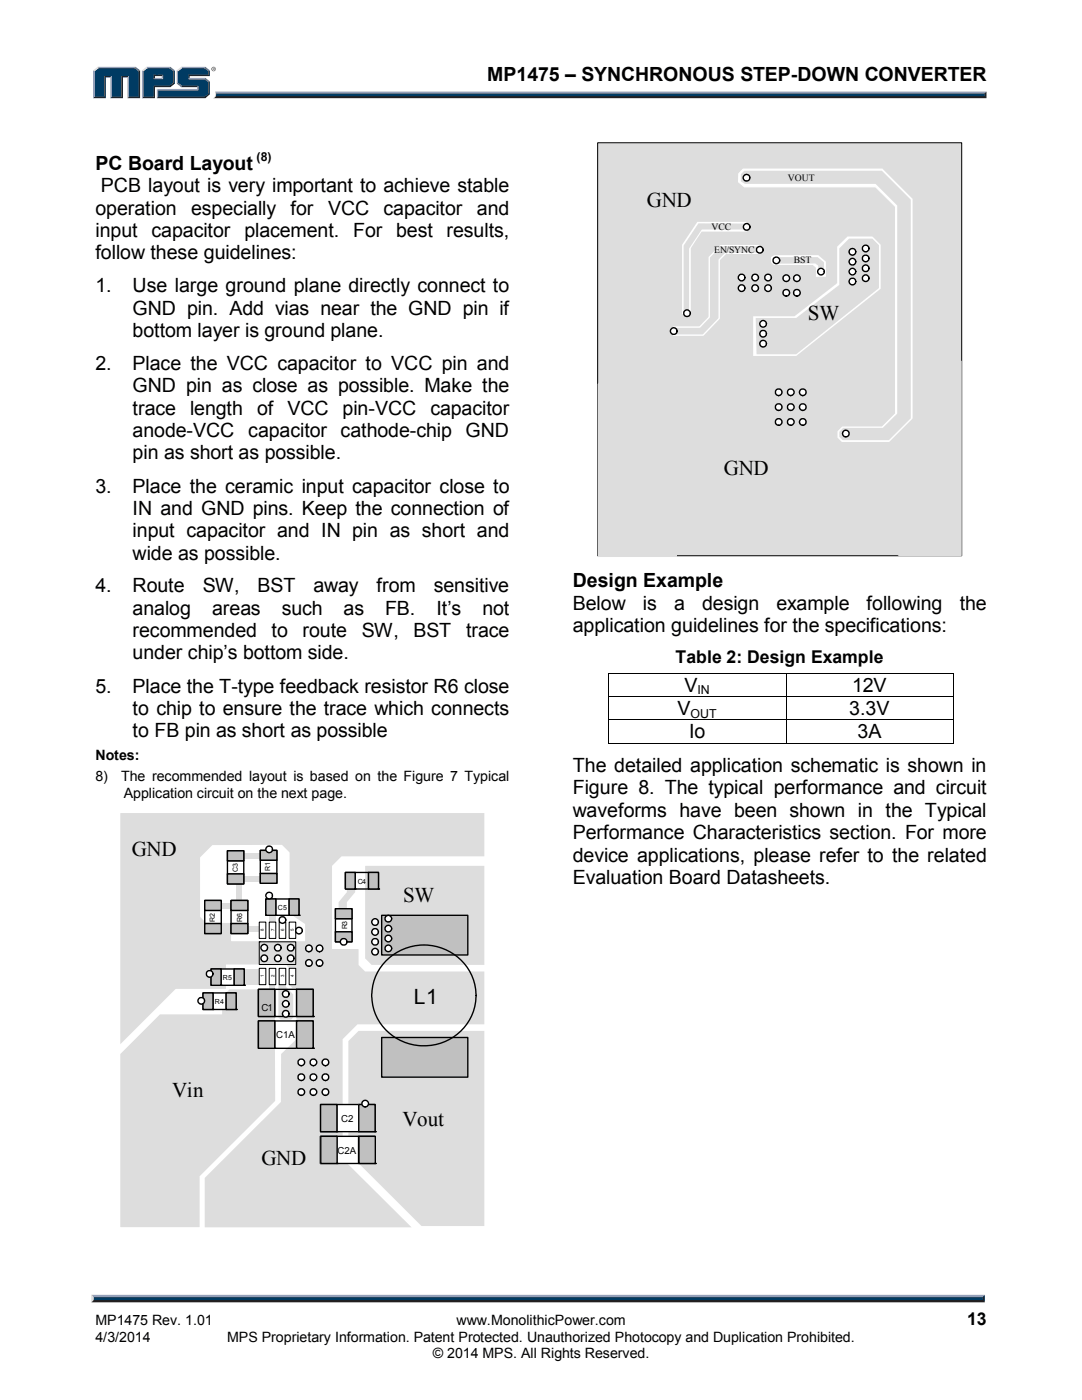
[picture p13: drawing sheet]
<svg xmlns="http://www.w3.org/2000/svg" width="216mm" height="279mm" viewBox="0 0 216 279" stroke-linecap="round" stroke-linejoin="round" font-family="sans-serif">
<defs><g id="words">
<g font-size="4.2">
<text x="129.1" y="41.2">GND</text>
<text x="161.2" y="63.9">SW</text>
<text x="144.4" y="94.8">GND</text>
<text x="26.3" y="170.8">GND</text>
<text x="80.5" y="180.1">SW</text>
<text x="82.5" y="200.3">L1</text>
<text x="34.3" y="218.9">Vin</text>
<text x="80.3" y="224.7">Vout</text>
<text x="52.2" y="232.5">GND</text>
</g>
<g font-size="3.9">
<text x="97.2" y="16.3">MP1475 – SYNCHRONOUS STEP-DOWN CONVERTER</text>
<text x="19" y="33.9">PC Board Layout</text>
<text x="20.2" y="38.4">PCB layout is very important to achieve stable</text>
<text x="19" y="42.8">operation</text>
<text x="19" y="47.3">input</text>
<text x="30.2" y="47.3">capacitor placement.</text>
<text x="38.1" y="42.8">especially</text>
<text x="58" y="42.8">for</text>
<text x="65.5" y="42.8">VCC</text>
<text x="70.5" y="47.3">For best results,</text>
<text x="76.5" y="42.8">capacitor</text>
<text x="95.2" y="42.8">and</text>
<text x="19" y="51.8">follow these guidelines:</text>
<text x="19" y="58.3">1.</text>
<text x="26.5" y="58.3">Use large ground plane directly connect to</text>
<text x="26.5" y="62.8">GND pin. Add vias near the GND pin if</text>
<text x="26.5" y="67.3">bottom layer is ground plane.</text>
<text x="19" y="73.8">2.</text>
<text x="26.5" y="73.8">Place the VCC capacitor to VCC pin and</text>
<text x="26.5" y="78.3">GND pin as close as possible. Make the</text>
<text x="26.5" y="82.8">trace</text>
<text x="37.9" y="82.8">length</text>
<text x="51.3" y="82.8">of VCC</text>
<text x="68.4" y="82.8">pin-VCC</text>
<text x="85.9" y="82.8">capacitor</text>
<text x="26.5" y="87.2">anode-VCC</text>
<text x="49.5" y="87.2">capacitor cathode-chip GND</text>
<text x="26.5" y="91.7">pin as short as possible.</text>
<text x="19" y="98.3">3.</text>
<text x="26.5" y="98.3">Place the ceramic input capacitor close to</text>
<text x="26.5" y="102.7">IN and GND pins. Keep the connection of</text>
<text x="26.5" y="107.2">input capacitor and IN pin as short and</text>
<text x="26.5" y="111.7">wide as possible.</text>
<text x="19" y="118.2">4.</text>
<text x="26.5" y="118.2">Route</text>
<text x="40.5" y="118.2">SW,</text>
<text x="51.4" y="118.2">BST</text>
<text x="62.6" y="118.2">away</text>
<text x="75.1" y="118.2">from</text>
<text x="86.6" y="118.2">sensitive</text>
<text x="114.3" y="117.2">Design Example</text>
<text x="26.5" y="122.7">analog</text>
<text x="42.3" y="122.7">areas</text>
<text x="56.2" y="122.7">such</text>
<text x="68.5" y="122.7">as</text>
<text x="76.8" y="122.7">FB.</text>
<text x="87.1" y="122.7">It’s</text>
<text x="96.2" y="122.7">not</text>
<text x="114.3" y="121.7">Below</text>
<text x="128.3" y="121.7">is</text>
<text x="134.5" y="121.7">a</text>
<text x="140.1" y="121.7">design</text>
<text x="154.9" y="121.7">example</text>
<text x="172.9" y="121.7">following</text>
<text x="191.5" y="121.7">the</text>
<text x="26.5" y="127.2">recommended</text>
<text x="26.5" y="131.6">under chip’s bottom side.</text>
<text x="54.2" y="127.2">to</text>
<text x="60.4" y="127.2">route</text>
<text x="72.2" y="127.2">SW,</text>
<text x="82.5" y="127.2">BST</text>
<text x="93" y="127.2">trace</text>
<text x="114.3" y="126.2">application guidelines for the specifications:</text>
<text x="19" y="138.2">5.</text>
<text x="26.5" y="142.7">to chip to ensure the trace which connects</text>
<text x="26.5" y="138.2">Place the T-type feedback resistor R6 close</text>
<text x="135.2" y="142.7">V</text>
<text x="136.6" y="138">V</text>
<text x="169.5" y="142.7">3.3V</text>
<text x="170" y="138">12V</text>
<text x="26.5" y="147.2">to FB pin as short as possible</text>
<text x="137.5" y="147.3">Io</text>
<text x="171.1" y="147.3">3A</text>
<text x="114.3" y="154.1">The detailed application schematic is shown in</text>
<text x="114.3" y="158.5">Figure 8. The typical performance and circuit</text>
<text x="114.3" y="163">waveforms have been shown in the Typical</text>
<text x="114.3" y="167.5">Performance Characteristics section. For more</text>
<text x="114.3" y="172">device applications, please refer to the related</text>
<text x="114.3" y="176.4">Evaluation Board Datasheets.</text>
</g>
<g font-size="3.5">
<text x="134.8" y="132.4">Table 2: Design Example</text>
<text x="193" y="264.5">13</text>
</g>
<g font-size="2.8">
<text x="19" y="151.6">Notes:</text>
<text x="19" y="156">8)</text>
<text x="24.2" y="156">The recommended layout is based on the Figure 7 Typical</text>
<text x="24.7" y="159.2">Application circuit on the next page.</text>
<text x="19" y="267.9">4/3/2014</text>
<text x="19" y="264.5">MP1475 Rev. 1.01</text>
<text x="45.3" y="267.9">MPS Proprietary Information. Patent Protected. Unauthorized Photocopy and Duplication Prohibited.</text>
<text x="91.1" y="264.5">www.MonolithicPower.com</text>
<text x="86.4" y="271.1">© 2014 MPS. All Rights Reserved.</text>
</g>
<g font-size="2.5">
<text x="51.2" y="32.1">(8)</text>
<text x="137.8" y="143.3">OUT</text>
<text x="139.2" y="138.6">IN</text>
</g>
<g font-size="1.9">
<text x="157.2" y="36.2">VOUT</text>
<text x="142" y="45.8">VCC</text>
<text x="142.5" y="50.5">EN/SYNC</text>
<text x="158.4" y="52.6">BST</text>
<text x="52.2" y="201.8">C1</text>
<text x="55.1" y="207.1">C1A</text>
<text x="68.1" y="224">C2</text>
<text x="67.4" y="230.3">C2A</text>
</g>
<g font-size="1.4">
<text x="47.5" y="173.9" transform="rotate(-90 47.5 173.9)">C3</text>
<text x="53.9" y="173.8" transform="rotate(-90 53.9 173.8)">R1</text>
<text x="71.4" y="176.4">C4</text>
<text x="42.9" y="184.1" transform="rotate(-90 42.9 184.1)">R2</text>
<text x="48.3" y="184.1" transform="rotate(-90 48.3 184.1)">R6</text>
<text x="55.5" y="181.7">C5</text>
<text x="69.3" y="185.5" transform="rotate(-90 69.3 185.5)">R3</text>
<text x="44.4" y="195.6">R5</text>
<text x="42.9" y="200.3">R4</text>
</g>
<g font-size=".9">
<text x="52.7" y="185.8" transform="rotate(-90 52.7 185.8)">8</text>
<text x="54.8" y="185.8" transform="rotate(-90 54.8 185.8)">7</text>
<text x="56.7" y="185.8" transform="rotate(-90 56.7 185.8)">6</text>
<text x="58.6" y="185.8" transform="rotate(-90 58.6 185.8)">5</text>
<text x="52.7" y="195.1" transform="rotate(-90 52.7 195.1)">1</text>
<text x="54.8" y="195.1" transform="rotate(-90 54.8 195.1)">2</text>
<text x="56.7" y="195.1" transform="rotate(-90 56.7 195.1)">3</text>
<text x="58.6" y="195.1" transform="rotate(-90 58.6 195.1)">4</text>
</g>
</g></defs>
<path d="M42.9 18.3h153.9l-.4 .7h-153.3z" fill="#94a0b9"/>
<path d="M43.1 19l153.3-.1 .4 .7h-154.3l.4-.3z" fill="#231f20"/>
<path d="M196.4 18.7l.4-.4v1.3l-.4-.4z" fill="#001339"/>
<path d="M43.1 18.7h153.3v.5h-153.4z" fill="#003b63"/>
<path d="M42.9 18.3l.2 .5a.79 .79 0 0 1-.6 .8l.1-.1a1.23 1.23 0 0 0 .3-1.2z" fill="#dcddde"/>
<path d="M30.7 15.8l.2-.3h1.4l.3 .3z" fill="#94a0b9"/>
<g fill="#003b63">
<path d="M18.9 14.2l.8-.6h7.2l.8 .6v5.1h-2v-4.1h-1.4v4.1h-2v-4.1h-1.5v4.1h-1.9z"/>
<path d="M28.6 14.2l.8-.6h2.2v1.3h-.9v.9h1.9v-.9h-1.3v-1.3h2.5l.8 .6v2.3l-.8 .6h-3.1v2.2h-2.1z"/>
<path d="M31.5 18h8v-.9h-3.2l-.8-.6v-2.3l.8-.6h4.5l.8 .6v.7h-4v.9h3.2l.8 .6v2.2l-.8 .7h-9.3z"/>
</g>
<path d="M36.2 13.5h4.8" fill="none" stroke="#94a0b9" stroke-width=".26"/>
<path d="M35.3 14l.9-.7 .1 .3-.8 .6z" fill="#dcddde"/>
<path d="M35.4 14v2.7" fill="none" stroke="#94a0b9" stroke-width=".27"/>
<path d="M35.3 16.7l.2-.2 .8 .6-.1 .3z" fill="#547194"/>
<path d="M36.2 17.3h3.4" fill="none" stroke="#001339" stroke-width=".26"/>
<g fill="#94a0b9">
<path d="M31.3 17.7h8v-.3l.3-.3v.9h-8z"/>
<path d="M31.3 17.7l.3 .3v1.3l-.3 .3z"/>
</g>
<path d="M37.6 14.9h4v-.7l.3-.2v1.2h-4.1v.3l-.2 .3z" fill="#001339"/>
<path d="M37.6 15.7h3.4" fill="none" stroke="#94a0b9" stroke-width=".26"/>
<path d="M41 15.5l.9 .7-.3 .2-.8-.6z" fill="#547194"/>
<g fill="#001339">
<path d="M31.3 19.6l.3-.3h9.2l.8-.7v-2.2l.3-.2v2.6l-.9 .8z"/>
<path d="M30.7 17.1h3.1l.8-.6v-2.3l.3-.2v2.7l-.9 .7h-3.1v2.2h-2.6l.3-.3h2.1z"/>
</g>
<path d="M34 13.3l.9 .7-.3 .2-.8-.6z" fill="#547194"/>
<path d="M29.2 13.5h4.8" fill="none" stroke="#94a0b9" stroke-width=".26"/>
<path d="M28.3 14l.9-.7 .2 .3-.8 .6z" fill="#dcddde"/>
<path d="M28.5 14v5.6" fill="none" stroke="#94a0b9" stroke-width=".27"/>
<path d="M32.3 15.2l.3-.3v.9l-.3-.3z" fill="#94a0b9"/>
<g fill="#001339">
<path d="M30.7 14.9h1.9l-.3 .3h-1.4v.3l-.2 .3z"/>
<path d="M27.7 14.2l.3-.2v5.6h-2.6l.3-.3h2z"/>
</g>
<path d="M27.1 13.3l.9 .7-.3 .2-.8-.6z" fill="#547194"/>
<path d="M19.5 13.5h7.6" fill="none" stroke="#94a0b9" stroke-width=".26"/>
<path d="M18.6 14l.9-.7 .2 .3-.8 .6z" fill="#dcddde"/>
<path d="M18.7 14v5.6" fill="none" stroke="#94a0b9" stroke-width=".27"/>
<path d="M20.8 15.2h1.5l-.3 .3h-.9v4.1h-2.5l.3-.3h1.9z" fill="#001339"/>
<path d="M22.1 15.2v4.4" fill="none" stroke="#94a0b9" stroke-width=".27"/>
<path d="M24.3 15.2h1.4l-.3 .3h-.9v4.1h-2.5l.3-.3h2z" fill="#001339"/>
<path d="M25.6 15.2v4.4" fill="none" stroke="#94a0b9" stroke-width=".27"/>
<path d="M41 13.3l.9 .7-.3 .2-.8-.6z" fill="#547194"/>
<g fill="#231f20">
<path d="M18.7 259.2h177.4l.4 .7h-178.3z"/>
<path d="M42.2 13.8a.45 .45 0 0 1 .9 0 .45 .45 0 0 1-.9 0zM42.3 13.8a.37 .37 0 0 0 .7 0 .37 .37 0 0 0-.7 0zM42.5 13.5l.3 .1v.4l-.2-.2-.1 .2zM42.5 13.6v.2l.2-.1z"/>
</g>
<path d="M18.3 258.4h178.2l-.4 .8h-177.4z" fill="#94a0b9"/>
<path d="M196.5 258.4v1.5l-.4-.4v-.6z" fill="#001339"/>
<path d="M18.7 258.9h177.4v.6h-177.4z" fill="#003b63"/>
<path d="M18.2 258.4l.5 .5v.5l-.5 .5z" fill="#dcddde"/>
<g fill="#ddd">
<path d="M27.3 190.9h17.8v6.5h-16.9l-.9-.5z" fill-rule="evenodd"/>
<path d="M24 162.3h72.6v8.6h-28.4l-1.9 1.9v16.6h5.2v3.2l1.4 1.3h23.7v10.5h-25.3l-2.9 3v23.9l13.7 13.6h-41.2v-9.8l15.1-15.2 .1-9.5 3.1-3.1-.1-10.1h-.8l-.6-.7v-3.2l-.6-.7-17.3-.1-1.3-1.2h-9.2v11.8l-5.3 5.3z" fill-rule="evenodd"/>
</g>
<path d="M42.4 168.7l13.9-.1 1.5 1.5v12.2l3.1 2.1v3.4h-14.8v-3.6h-5l-1.2-1.2v-11.9z" fill-rule="evenodd" fill="#fff"/>
<g fill="#ddd">
<path d="M53.7 193.3h1.2v5.5h-1.2z"/>
<path d="M46.8 170.2h7.3v1.2h-7.3z"/>
<path d="M41.5 180.1h7.3v1.2h-7.3z"/>
<path d="M46.8 184.8h5.6v1.2h-5.6z"/>
<path d="M53.8 180.4h1.2v5.6h-1.2z"/>
<path d="M47.1 193.5h5.6v3h-5.6z"/>
</g>
<g fill="#ddd">
<path d="M31.9 202.4h12.4v-3.5l1.5-1.5h7.9l1.1 1.1 .1 21.2-15.1 15v10.2h-15.8v-34.5z" fill-rule="evenodd"/>
<path d="M71.5 205.7h25.1v39h-12.5l-14.6-14.6v-22.3z" fill-rule="evenodd"/>
<path d="M55.5 193.3h1.5v3.6l1.5 1.6v4.6l-.4 .4h-2.1l-.5-.5z" fill-rule="evenodd"/>
<path d="M69.2 174.8h1.7v3.3l-1.7 1.9v3.3h-1.6v-3.3l1.6-1.9z" fill-rule="evenodd"/>
<path d="M72.9 172.8h23.7v19.8h-22.4l-1.3-1.3z" fill-rule="evenodd"/>
</g>
<path d="M51.7 184h1.3v3.3h-1.3z" fill="#fff"/>
<path d="M51.7 184h1.3v3.3h-1.3z" fill="none" stroke="#000" stroke-width=".2"/>
<path d="M53.7 184h1.3v3.3h-1.3z" fill="#fff"/>
<path d="M53.7 184h1.3v3.3h-1.3z" fill="none" stroke="#000" stroke-width=".2"/>
<path d="M55.7 184h1.3v3.3h-1.3z" fill="#fff"/>
<path d="M55.7 184h1.3v3.3h-1.3z" fill="none" stroke="#000" stroke-width=".2"/>
<path d="M57.7 184h1.3v3.3h-1.3z" fill="#fff"/>
<path d="M57.7 184h1.3v3.3h-1.3z" fill="none" stroke="#000" stroke-width=".2"/>
<path d="M51.7 193.3h1.3v3.2h-1.3z" fill="#fff"/>
<path d="M51.7 193.3h1.3v3.2h-1.3z" fill="none" stroke="#000" stroke-width=".2"/>
<path d="M53.7 193.3h1.3v3.2h-1.3z" fill="#fff"/>
<path d="M53.7 193.3h1.3v3.2h-1.3z" fill="none" stroke="#000" stroke-width=".2"/>
<path d="M55.7 193.3h1.3v3.2h-1.3z" fill="#fff"/>
<path d="M55.7 193.3h1.3v3.2h-1.3z" fill="none" stroke="#000" stroke-width=".2"/>
<path d="M57.7 193.3h1.3v3.2h-1.3z" fill="#fff"/>
<path d="M57.7 193.3h1.3v3.2h-1.3z" fill="none" stroke="#000" stroke-width=".2"/>
<path d="M42.1 193.4h6.6v3.2h-6.6z" fill="#fff"/>
<path d="M42.1 193.4h6.6v3.2h-6.6zM44.1 193.4v3.2M46.7 193.4v3.2M48.7 196.6h.1" fill="none" stroke="#000" stroke-width=".28"/>
<path d="M42.1 193.4h2v3.2h-2z" fill="#c0c0c0"/>
<path d="M42.1 193.4h2v3.2h-2zM44.1 196.6h.1" fill="none" stroke="#000" stroke-width=".28"/>
<path d="M46.7 193.4h2v3.2h-2z" fill="#c0c0c0"/>
<path d="M46.7 193.4h2v3.2h-2zM48.7 196.6h.1" fill="none" stroke="#000" stroke-width=".28"/>
<path d="M40.5 198.2h6.6v3.3h-6.6z" fill="#fff"/>
<path d="M40.5 198.2h6.6v3.3h-6.6zM42.5 198.2v3.3M45.1 198.2v3.3M47.1 201.5h.1" fill="none" stroke="#000" stroke-width=".28"/>
<path d="M40.5 198.2h2v3.3h-2z" fill="#c0c0c0"/>
<path d="M40.5 198.2h2v3.3h-2zM42.5 201.5h.1" fill="none" stroke="#000" stroke-width=".28"/>
<path d="M45.1 198.2h2v3.3h-2z" fill="#c0c0c0"/>
<path d="M45.1 198.2h2v3.3h-2zM47.1 201.5h.1" fill="none" stroke="#000" stroke-width=".28"/>
<path d="M40.9 179.7h3.3v6.6h-3.3z" fill="#fff"/>
<path d="M40.9 179.7h3.3v6.6h-3.3zM40.9 181.7h3.3M40.9 184.3h3.3" fill="none" stroke="#000" stroke-width=".28"/>
<path d="M40.9 179.7h3.3v2h-3.3z" fill="#c0c0c0"/>
<path d="M40.9 179.7h3.3v2h-3.3z" fill="none" stroke="#000" stroke-width=".28"/>
<path d="M40.9 184.3h3.3v2h-3.3z" fill="#c0c0c0"/>
<path d="M40.9 184.3h3.3v2h-3.3z" fill="none" stroke="#000" stroke-width=".28"/>
<path d="M53 179.4h6.6v3.3h-6.6z" fill="#fff"/>
<path d="M53 179.4h6.6v3.3h-6.6zM55 179.4v3.3M57.7 179.4v3.3M59.6 182.7h.1" fill="none" stroke="#000" stroke-width=".28"/>
<path d="M53 179.4h2v3.3h-2z" fill="#c0c0c0"/>
<path d="M53 179.4h2v3.3h-2zM55 182.7h.1" fill="none" stroke="#000" stroke-width=".28"/>
<path d="M57.7 179.4h1.9v3.3h-1.9z" fill="#c0c0c0"/>
<path d="M57.7 179.4h1.9v3.3h-1.9zM51.6 197.4h10.9v5.5h-10.9zM54.8 197.4v5.5M59.2 197.4v5.5M59.6 182.7h.1M62.5 202.9h.1" fill="none" stroke="#000" stroke-width=".28"/>
<path d="M51.6 197.4h3.2v5.5h-3.2z" fill="#c0c0c0"/>
<path d="M51.6 197.4h3.2v5.5h-3.2zM54.8 202.9h.1" fill="none" stroke="#000" stroke-width=".28"/>
<path d="M59.2 197.4h3.3v5.5h-3.3z" fill="#c0c0c0"/>
<path d="M59.2 197.4h3.3v5.5h-3.3zM51.6 203.8h10.9v5.4h-10.9zM54.8 203.8v5.4M59.2 203.8v5.4M62.5 202.9h.1M62.5 209.2h.1" fill="none" stroke="#000" stroke-width=".28"/>
<path d="M51.6 203.8h3.2v5.4h-3.2z" fill="#c0c0c0"/>
<path d="M51.6 203.8h3.2v5.4h-3.2zM54.8 209.2h.1" fill="none" stroke="#000" stroke-width=".28"/>
<path d="M59.2 203.8h3.3v5.4h-3.3z" fill="#c0c0c0"/>
<path d="M59.2 203.8h3.3v5.4h-3.3zM62.5 209.2h.1" fill="none" stroke="#000" stroke-width=".28"/>
<path d="M64 220.4h10.8v5.4h-10.8z" fill="#fff"/>
<path d="M64 220.4h10.8v5.4h-10.8zM67.2 220.4v5.4M71.6 220.4v5.4M74.8 225.8h.1" fill="none" stroke="#000" stroke-width=".28"/>
<path d="M64 220.4h3.2v5.4h-3.2z" fill="#c0c0c0"/>
<path d="M64 220.4h3.2v5.4h-3.2zM67.2 225.8h.1" fill="none" stroke="#000" stroke-width=".28"/>
<path d="M71.6 220.4h3.2v5.4h-3.2z" fill="#c0c0c0"/>
<path d="M71.6 220.4h3.2v5.4h-3.2zM74.8 225.8h.1" fill="none" stroke="#000" stroke-width=".28"/>
<path d="M66.9 181.4h3.3v6.6h-3.3z" fill="#fff"/>
<path d="M66.9 181.4h3.3v6.6h-3.3zM66.9 183.3h3.3M66.9 186h3.3" fill="none" stroke="#000" stroke-width=".28"/>
<path d="M66.9 181.4h3.3v1.9h-3.3z" fill="#c0c0c0"/>
<path d="M66.9 181.4h3.3v1.9h-3.3z" fill="none" stroke="#000" stroke-width=".28"/>
<path d="M66.9 186h3.3v2h-3.3z" fill="#c0c0c0"/>
<path d="M68.9 174.1h6.6v3.3h-6.6zM70.9 174.1v3.3M73.5 174.1v3.3M75.5 177.4h.1M66.9 186h3.3v2h-3.3z" fill="none" stroke="#000" stroke-width=".28"/>
<path d="M68.9 174.1h2v3.3h-2z" fill="#c0c0c0"/>
<path d="M68.9 174.1h2v3.3h-2zM70.9 177.4h.1" fill="none" stroke="#000" stroke-width=".28"/>
<path d="M73.5 174.1h2v3.3h-2z" fill="#c0c0c0"/>
<path d="M73.5 174.1h2v3.3h-2zM75.5 177.4h.1" fill="none" stroke="#000" stroke-width=".28"/>
<path d="M76.2 182.7h17.1v7.9h-17.1z" fill="#c0c0c0"/>
<path d="M76.2 182.7h17.1v7.9h-17.1z" fill="none" stroke="#000" stroke-width=".28"/>
<path d="M76.2 207.1h17.1v7.9h-17.1z" fill="#c0c0c0"/>
<path d="M77 191.8a10.4 10.4 0 0 1 12.2-2.2 10.4 10.4 0 0 1 5.6 11 10.4 10.4 0 0 1-11.3 8.1 10.4 10.4 0 0 1-9.3-10.3 10 10 0 0 1 2.8-6.6zM76.2 207.1h17.1v7.9h-17.1z" fill="none" stroke="#000" stroke-width=".28"/>
<circle cx="74.9" cy="186" r=".67" fill="#fff"/>
<circle cx="74.9" cy="186" r=".67" fill="none" stroke="#000" stroke-width=".28"/>
<circle cx="74.9" cy="188" r=".66" fill="#fff"/>
<circle cx="74.9" cy="188" r=".66" fill="none" stroke="#000" stroke-width=".28"/>
<circle cx="74.9" cy="189.9" r=".67" fill="#fff"/>
<circle cx="74.9" cy="189.9" r=".67" fill="none" stroke="#000" stroke-width=".28"/>
<circle cx="74.9" cy="184" r=".67" fill="#fff"/>
<circle cx="74.9" cy="184" r=".67" fill="none" stroke="#000" stroke-width=".28"/>
<circle cx="77.5" cy="185.3" r=".65" fill="#fff"/>
<circle cx="77.5" cy="185.3" r=".65" fill="none" stroke="#000" stroke-width=".28"/>
<circle cx="77.5" cy="187.3" r=".66" fill="#fff"/>
<circle cx="77.5" cy="187.3" r=".66" fill="none" stroke="#000" stroke-width=".28"/>
<circle cx="77.5" cy="189.3" r=".66" fill="#fff"/>
<circle cx="77.5" cy="189.3" r=".66" fill="none" stroke="#000" stroke-width=".28"/>
<circle cx="77.5" cy="183.3" r=".66" fill="#fff"/>
<circle cx="77.5" cy="183.3" r=".66" fill="none" stroke="#000" stroke-width=".28"/>
<circle cx="57" cy="198.4" r=".67" fill="#fff"/>
<circle cx="57" cy="198.4" r=".67" fill="none" stroke="#000" stroke-width=".28"/>
<circle cx="57" cy="200.3" r=".67" fill="#fff"/>
<circle cx="57" cy="200.3" r=".67" fill="none" stroke="#000" stroke-width=".28"/>
<circle cx="57" cy="202.3" r=".68" fill="#fff"/>
<circle cx="57" cy="202.3" r=".68" fill="none" stroke="#000" stroke-width=".28"/>
<circle cx="68.5" cy="188" r=".67" fill="#fff"/>
<circle cx="68.5" cy="188" r=".67" fill="none" stroke="#000" stroke-width=".28"/>
<circle cx="52.7" cy="189.2" r=".66" fill="#fff"/>
<circle cx="52.7" cy="189.2" r=".66" fill="none" stroke="#000" stroke-width=".28"/>
<circle cx="52.7" cy="191.2" r=".66" fill="#fff"/>
<circle cx="52.7" cy="191.2" r=".66" fill="none" stroke="#000" stroke-width=".28"/>
<circle cx="55.4" cy="189.1" r=".65" fill="#fff"/>
<circle cx="55.4" cy="189.1" r=".65" fill="none" stroke="#000" stroke-width=".28"/>
<circle cx="55.4" cy="191.3" r=".66" fill="#fff"/>
<circle cx="55.4" cy="191.3" r=".66" fill="none" stroke="#000" stroke-width=".28"/>
<circle cx="58" cy="189.1" r=".67" fill="#fff"/>
<circle cx="58" cy="189.1" r=".67" fill="none" stroke="#000" stroke-width=".28"/>
<circle cx="58" cy="191.3" r=".67" fill="#fff"/>
<circle cx="58" cy="191.3" r=".67" fill="none" stroke="#000" stroke-width=".28"/>
<circle cx="56.4" cy="183.6" r=".66" fill="#fff"/>
<circle cx="56.4" cy="183.6" r=".66" fill="none" stroke="#000" stroke-width=".28"/>
<circle cx="62.5" cy="212" r=".67" fill="#fff"/>
<circle cx="62.5" cy="212" r=".67" fill="none" stroke="#000" stroke-width=".28"/>
<circle cx="60.1" cy="212" r=".67" fill="#fff"/>
<circle cx="60.1" cy="212" r=".67" fill="none" stroke="#000" stroke-width=".28"/>
<circle cx="62.5" cy="215" r=".67" fill="#fff"/>
<circle cx="62.5" cy="215" r=".67" fill="none" stroke="#000" stroke-width=".28"/>
<circle cx="60.1" cy="215" r=".67" fill="#fff"/>
<circle cx="60.1" cy="215" r=".67" fill="none" stroke="#000" stroke-width=".28"/>
<circle cx="62.5" cy="217.9" r=".67" fill="#fff"/>
<circle cx="62.5" cy="217.9" r=".67" fill="none" stroke="#000" stroke-width=".28"/>
<circle cx="60.1" cy="217.9" r=".67" fill="#fff"/>
<circle cx="60.1" cy="217.9" r=".67" fill="none" stroke="#000" stroke-width=".28"/>
<circle cx="63.8" cy="189.3" r=".68" fill="#fff"/>
<circle cx="63.8" cy="189.3" r=".68" fill="none" stroke="#000" stroke-width=".28"/>
<circle cx="61.6" cy="189.3" r=".67" fill="#fff"/>
<circle cx="61.6" cy="189.3" r=".67" fill="none" stroke="#000" stroke-width=".28"/>
<circle cx="63.8" cy="192.2" r=".66" fill="#fff"/>
<circle cx="63.8" cy="192.2" r=".66" fill="none" stroke="#000" stroke-width=".28"/>
<circle cx="61.6" cy="192.2" r=".66" fill="#fff"/>
<circle cx="61.6" cy="192.2" r=".66" fill="none" stroke="#000" stroke-width=".28"/>
<circle cx="64.9" cy="212" r=".68" fill="#fff"/>
<circle cx="64.9" cy="212" r=".68" fill="none" stroke="#000" stroke-width=".28"/>
<circle cx="64.9" cy="215" r=".67" fill="#fff"/>
<circle cx="64.9" cy="215" r=".67" fill="none" stroke="#000" stroke-width=".28"/>
<circle cx="64.9" cy="218" r=".65" fill="#fff"/>
<circle cx="64.9" cy="218" r=".65" fill="none" stroke="#000" stroke-width=".28"/>
<path d="M51.7 188h7.3v4.5h-7.3zM51.7 188h.1" fill="none" stroke="#000" stroke-width=".2"/>
<circle cx="59.7" cy="185.7" r=".65" fill="#fff"/>
<circle cx="59.7" cy="185.7" r=".65" fill="none" stroke="#000" stroke-width=".28"/>
<circle cx="53.7" cy="178.7" r=".65" fill="#fff"/>
<circle cx="53.7" cy="178.7" r=".65" fill="none" stroke="#000" stroke-width=".28"/>
<circle cx="40.2" cy="199.7" r=".66" fill="#fff"/>
<circle cx="40.2" cy="199.7" r=".66" fill="none" stroke="#000" stroke-width=".28"/>
<circle cx="72.9" cy="220.2" r=".66" fill="#fff"/>
<circle cx="72.9" cy="220.2" r=".66" fill="none" stroke="#000" stroke-width=".28"/>
<path d="M26 199l5.5-5.6 3.8 3.7-6 6-3.6-3.5z" fill-rule="evenodd" fill="#ddd"/>
<path d="M47 176.1h1.2v4.2h-1.2z" fill="#ddd"/>
<path d="M46.1 179.7h3.3v6.6h-3.3z" fill="#fff"/>
<path d="M46.1 179.7h3.3v6.6h-3.3zM46.1 181.7h3.3M46.1 184.3h3.3" fill="none" stroke="#000" stroke-width=".28"/>
<path d="M46.1 179.7h3.3v2h-3.3z" fill="#c0c0c0"/>
<path d="M46.1 179.7h3.3v2h-3.3z" fill="none" stroke="#000" stroke-width=".28"/>
<path d="M46.1 184.3h3.3v2h-3.3z" fill="#c0c0c0"/>
<path d="M46.1 184.3h3.3v2h-3.3z" fill="none" stroke="#000" stroke-width=".28"/>
<path d="M46.8 174.9h7.2v1.2h-7.2z" fill="#ddd"/>
<path d="M45.4 169.8h3.2v6.6h-3.2z" fill="#fff"/>
<path d="M45.4 169.8h3.2v6.6h-3.2zM45.4 174.4h3.2M45.4 171.8h3.2" fill="none" stroke="#000" stroke-width=".28"/>
<path d="M45.4 174.4h3.2v2h-3.2z" fill="#c0c0c0"/>
<path d="M45.4 174.4h3.2v2h-3.2z" fill="none" stroke="#000" stroke-width=".28"/>
<path d="M45.4 169.8h3.2v2h-3.2z" fill="#c0c0c0"/>
<path d="M45.4 169.8h3.2v2h-3.2z" fill="none" stroke="#000" stroke-width=".28"/>
<path d="M51.9 169.7h3.3v6.6h-3.3z" fill="#fff"/>
<path d="M51.9 169.7h3.3v6.6h-3.3zM51.9 171.7h3.3M51.9 174.3h3.3" fill="none" stroke="#000" stroke-width=".28"/>
<path d="M51.9 169.7h3.3v2h-3.3z" fill="#c0c0c0"/>
<path d="M51.9 169.7h3.3v2h-3.3z" fill="none" stroke="#000" stroke-width=".28"/>
<path d="M51.9 174.3h3.3v2h-3.3z" fill="#c0c0c0"/>
<path d="M51.9 174.3h3.3v2h-3.3z" fill="none" stroke="#000" stroke-width=".28"/>
<circle cx="53.7" cy="169.5" r=".65" fill="#fff"/>
<circle cx="53.7" cy="169.5" r=".65" fill="none" stroke="#000" stroke-width=".28"/>
<circle cx="41.8" cy="194.3" r=".66" fill="#fff"/>
<circle cx="41.8" cy="194.3" r=".66" fill="none" stroke="#000" stroke-width=".28"/>
<path d="M63.9 226.8h10.9v5.4h-10.9z" fill="#fff"/>
<path d="M63.9 226.8h10.9v5.4h-10.9zM67.2 226.8v5.4M71.5 226.8v5.4M74.8 232.2h.1" fill="none" stroke="#000" stroke-width=".28"/>
<path d="M64 226.8h3.3v5.4h-3.3z" fill="#c0c0c0"/>
<path d="M64 226.8h3.3v5.4h-3.3zM67.3 232.2h.1" fill="none" stroke="#000" stroke-width=".28"/>
<path d="M71.6 226.8h3.3v5.4h-3.3z" fill="#c0c0c0"/>
<path d="M71.6 226.8h3.3v5.4h-3.3zM74.9 232.2h.1" fill="none" stroke="#000" stroke-width=".28"/>
<path d="M119.3 28.5h72.6v82.4h-72.6z" fill="#ddd"/>
<path d="M119.3 28.5h72.6v82.4h-72.6z" fill="none" stroke="#000" stroke-width=".2"/>
<g fill="#fff">
<path d="M153.8 51.3l.7-.4h8.8l1.5 1.3v3h-2v-1.8l-.6-.5h-7.8l-.6-.5z" fill-rule="evenodd"/>
<path d="M125.2 48.9l6.6-5.3h17.8l.9 1v.7l-.7 .8h-18l-4 3.5v10.6l-.6 .6h-1.3l-.7-.7z" fill-rule="evenodd"/>
</g>
<path d="M154.3 51.7l.5-.4h8.4l1.2 1.1v2.1l-1.1 .1-.1-1.6-.5-.4h-7.9l-.5-.4z" fill-rule="evenodd" fill="#ddd"/>
<path d="M150.3 63.1h8.2l8.3-6.4 .2-.2v-7.3l2.1-2h5l1.6 1.7v8.7l-16.8 13.4h-8.6z" fill-rule="evenodd" fill="#fff"/>
<g fill="#ddd">
<path d="M150.8 63.5h8.1l8.6-6.6v-7.3l1.9-2h4.7l1.3 1.3v8.6l-16.5 13.2h-7.9z" fill-rule="evenodd"/>
<path d="M124.5 62.5l2 1.3h2.7v3.6h-2.7l-2 2z" fill-rule="evenodd"/>
<path d="M127.2 68.7h12.4v-3.5l1.5-1.5h7.9l1.1 1.1 .1 21.2-15.1 15v10.2h-15.8v-34.6z" fill-rule="evenodd"/>
<path d="M166.8 72h25.1v39h-12.5l-14.6-14.6v-22.4z" fill-rule="evenodd"/>
</g>
<path d="M149 59.5h1.2v5.6h-1.2z" fill="#ddd"/>
<circle cx="170.1" cy="52.2" r=".67" fill="#fff"/>
<circle cx="170.1" cy="52.2" r=".67" fill="none" stroke="#000" stroke-width=".28"/>
<circle cx="170.1" cy="54.2" r=".66" fill="#fff"/>
<circle cx="170.1" cy="54.2" r=".66" fill="none" stroke="#000" stroke-width=".28"/>
<circle cx="170.1" cy="56.2" r=".67" fill="#fff"/>
<circle cx="170.1" cy="56.2" r=".67" fill="none" stroke="#000" stroke-width=".28"/>
<circle cx="170.1" cy="50.3" r=".66" fill="#fff"/>
<circle cx="170.1" cy="50.3" r=".66" fill="none" stroke="#000" stroke-width=".28"/>
<circle cx="172.7" cy="51.6" r=".65" fill="#fff"/>
<circle cx="172.7" cy="51.6" r=".65" fill="none" stroke="#000" stroke-width=".28"/>
<circle cx="172.7" cy="53.5" r=".67" fill="#fff"/>
<circle cx="172.7" cy="53.5" r=".67" fill="none" stroke="#000" stroke-width=".28"/>
<circle cx="172.7" cy="55.5" r=".66" fill="#fff"/>
<circle cx="172.7" cy="55.5" r=".66" fill="none" stroke="#000" stroke-width=".28"/>
<circle cx="172.7" cy="49.6" r=".66" fill="#fff"/>
<circle cx="172.7" cy="49.6" r=".66" fill="none" stroke="#000" stroke-width=".28"/>
<circle cx="152.3" cy="64.6" r=".67" fill="#fff"/>
<circle cx="152.3" cy="64.6" r=".67" fill="none" stroke="#000" stroke-width=".28"/>
<circle cx="152.3" cy="66.6" r=".68" fill="#fff"/>
<circle cx="152.3" cy="66.6" r=".68" fill="none" stroke="#000" stroke-width=".28"/>
<circle cx="152.3" cy="68.6" r=".66" fill="#fff"/>
<circle cx="152.3" cy="68.6" r=".66" fill="none" stroke="#000" stroke-width=".28"/>
<circle cx="163.8" cy="54.2" r=".66" fill="#fff"/>
<circle cx="163.8" cy="54.2" r=".66" fill="none" stroke="#000" stroke-width=".28"/>
<circle cx="148" cy="55.4" r=".65" fill="#fff"/>
<circle cx="148" cy="55.4" r=".65" fill="none" stroke="#000" stroke-width=".28"/>
<circle cx="148" cy="57.5" r=".65" fill="#fff"/>
<circle cx="148" cy="57.5" r=".65" fill="none" stroke="#000" stroke-width=".28"/>
<circle cx="150.7" cy="55.4" r=".65" fill="#fff"/>
<circle cx="150.7" cy="55.4" r=".65" fill="none" stroke="#000" stroke-width=".28"/>
<circle cx="150.7" cy="57.5" r=".65" fill="#fff"/>
<circle cx="150.7" cy="57.5" r=".65" fill="none" stroke="#000" stroke-width=".28"/>
<circle cx="153.3" cy="55.4" r=".66" fill="#fff"/>
<circle cx="153.3" cy="55.4" r=".66" fill="none" stroke="#000" stroke-width=".28"/>
<circle cx="153.3" cy="57.5" r=".65" fill="#fff"/>
<circle cx="153.3" cy="57.5" r=".65" fill="none" stroke="#000" stroke-width=".28"/>
<path d="M157.4 77.8l.3-.2a.65 .65 0 0 1 .8 .6 .65 .65 0 0 1-.5 .7h-.1a.66 .66 0 0 1-.7-.4 .66 .66 0 0 1 .2-.7z" fill-rule="evenodd" fill="#fff"/>
<path d="M157.4 77.8l.3-.2a.65 .65 0 0 1 .8 .6 .65 .65 0 0 1-.5 .7h-.1a.66 .66 0 0 1-.7-.4 .66 .66 0 0 1 .2-.7z" fill="none" stroke="#000" stroke-width=".28"/>
<path d="M154.9 77.8l.4-.2a.64 .64 0 0 1 .7 .6 .64 .64 0 0 1-.5 .7 .66 .66 0 0 1-.7-.3 .66 .66 0 0 1 .1-.8z" fill-rule="evenodd" fill="#fff"/>
<path d="M154.9 77.8l.4-.2a.64 .64 0 0 1 .7 .6 .64 .64 0 0 1-.5 .7 .66 .66 0 0 1-.7-.3 .66 .66 0 0 1 .1-.8z" fill="none" stroke="#000" stroke-width=".28"/>
<circle cx="157.8" cy="81.2" r=".67" fill="#fff"/>
<circle cx="157.8" cy="81.2" r=".67" fill="none" stroke="#000" stroke-width=".28"/>
<circle cx="155.4" cy="81.2" r=".67" fill="#fff"/>
<circle cx="155.4" cy="81.2" r=".67" fill="none" stroke="#000" stroke-width=".28"/>
<circle cx="157.8" cy="84.2" r=".67" fill="#fff"/>
<circle cx="157.8" cy="84.2" r=".67" fill="none" stroke="#000" stroke-width=".28"/>
<circle cx="155.4" cy="84.2" r=".67" fill="#fff"/>
<circle cx="155.4" cy="84.2" r=".67" fill="none" stroke="#000" stroke-width=".28"/>
<circle cx="159" cy="55.5" r=".66" fill="#fff"/>
<circle cx="159" cy="55.5" r=".66" fill="none" stroke="#000" stroke-width=".28"/>
<circle cx="156.9" cy="55.5" r=".66" fill="#fff"/>
<circle cx="156.9" cy="55.5" r=".66" fill="none" stroke="#000" stroke-width=".28"/>
<circle cx="159" cy="58.4" r=".65" fill="#fff"/>
<circle cx="159" cy="58.4" r=".65" fill="none" stroke="#000" stroke-width=".28"/>
<circle cx="156.9" cy="58.4" r=".65" fill="#fff"/>
<circle cx="156.9" cy="58.4" r=".65" fill="none" stroke="#000" stroke-width=".28"/>
<circle cx="160.2" cy="78.3" r=".68" fill="#fff"/>
<circle cx="160.2" cy="78.3" r=".68" fill="none" stroke="#000" stroke-width=".28"/>
<circle cx="160.2" cy="81.3" r=".66" fill="#fff"/>
<circle cx="160.2" cy="81.3" r=".66" fill="none" stroke="#000" stroke-width=".28"/>
<circle cx="160.2" cy="84.2" r=".65" fill="#fff"/>
<circle cx="160.2" cy="84.2" r=".65" fill="none" stroke="#000" stroke-width=".28"/>
<circle cx="154.9" cy="52" r=".66" fill="#fff"/>
<circle cx="154.9" cy="52" r=".66" fill="none" stroke="#000" stroke-width=".28"/>
<path d="M148.3 33.7h27.7l6 6v43.8l-4.6 4.6h-9.4l-.8-.8v-1.2l.9-.9h7.9l2.7-2.6v-41.4l-4-3.9h-26.2l-1.1-1v-1.6z" fill-rule="evenodd" fill="#fff"/>
<path d="M148.3 33.7h27.7l6 6v43.8l-4.6 4.6h-9.4l-.8-.8v-1.2l.9-.9h7.9l2.7-2.6v-41.4l-4-3.9h-26.2l-1.1-1v-1.6z" fill="none" stroke="#fff" stroke-width=".2"/>
<path d="M147.8 34.8l.7-.7h27.5l5.7 5.7v43.7l-4.3 4.3h-9.3l-.6-.6v-1l.7-.8h7.9l2.9-2.9v-41.5l-4.3-4.3h-26.1l-.8-.5z" fill-rule="evenodd" fill="#ddd"/>
<circle cx="149" cy="35.5" r=".66" fill="#fff"/>
<circle cx="149" cy="35.5" r=".66" fill="none" stroke="#000" stroke-width=".28"/>
<circle cx="168.8" cy="86.5" r=".64" fill="#fff"/>
<circle cx="168.8" cy="86.5" r=".64" fill="none" stroke="#000" stroke-width=".28"/>
<g fill="#ddd">
<path d="M127.1 42h23.8v6.6h-22.5l-1.3-.5z" fill-rule="evenodd"/>
<path d="M122.5 45.3h7.3v19.8h-6.9l-.4-1.3z" fill-rule="evenodd"/>
</g>
<path d="M139.1 44.3h9.9v1.9h-9l-2.2 3.3v13.2h-1.7v-13.8z" fill-rule="evenodd" fill="#fff"/>
<path d="M139.4 44.6h9.6v1.2h-9l-2.5 3.8v13.1h-1.1v-13.7z" fill-rule="evenodd" fill="#ddd"/>
<circle cx="137.1" cy="62.5" r=".66" fill="#fff"/>
<circle cx="137.1" cy="62.5" r=".66" fill="none" stroke="#000" stroke-width=".28"/>
<circle cx="149" cy="45.3" r=".66" fill="#fff"/>
<circle cx="149" cy="45.3" r=".66" fill="none" stroke="#000" stroke-width=".28"/>
<path d="M143.8 49h7.7v1.5h-6.7l-1.3 1.4v11.6l-3.2 3.4h-5.9v-1.6h5.2l1.9-2v-11.9z" fill-rule="evenodd" fill="#ddd"/>
<path d="M143.8 49h7.7v1.5h-6.7l-1.3 1.4v11.6l-3.2 3.4h-5.9v-1.6h5.2l1.9-2v-11.9z" fill="none" stroke="#fff" stroke-width=".28"/>
<circle cx="134.4" cy="66.1" r=".66" fill="#fff"/>
<circle cx="134.4" cy="66.1" r=".66" fill="none" stroke="#000" stroke-width=".28"/>
<circle cx="151.6" cy="49.8" r=".65" fill="#fff"/>
<circle cx="151.6" cy="49.8" r=".65" fill="none" stroke="#000" stroke-width=".28"/>
<path d="M121.3 134.3h.2v.2h-.2zM190.1 134.3h.1v.2h-.1zM190.1 148.2h.1v.2h-.1z" fill="#000"/>
<g fill="none" stroke="#000" stroke-width=".2">
<path d="M121.3 134.4h68.9M121.3 139h68.9M121.4 134.5v4.4M121.4 139.1v4.5M156.8 134.5v4.4M156.8 139.1v4.5M190.2 134.5v4.4M190.2 139.1v4.5M121.3 143.6h68.9M121.3 148.3h35.5M121.4 143.7v4.7M156.8 143.7v4.7"/>
<path d="M156.9 148.3h33.2M190.2 143.7v4.7"/>
</g>
<use href="#words"/>
</svg>
